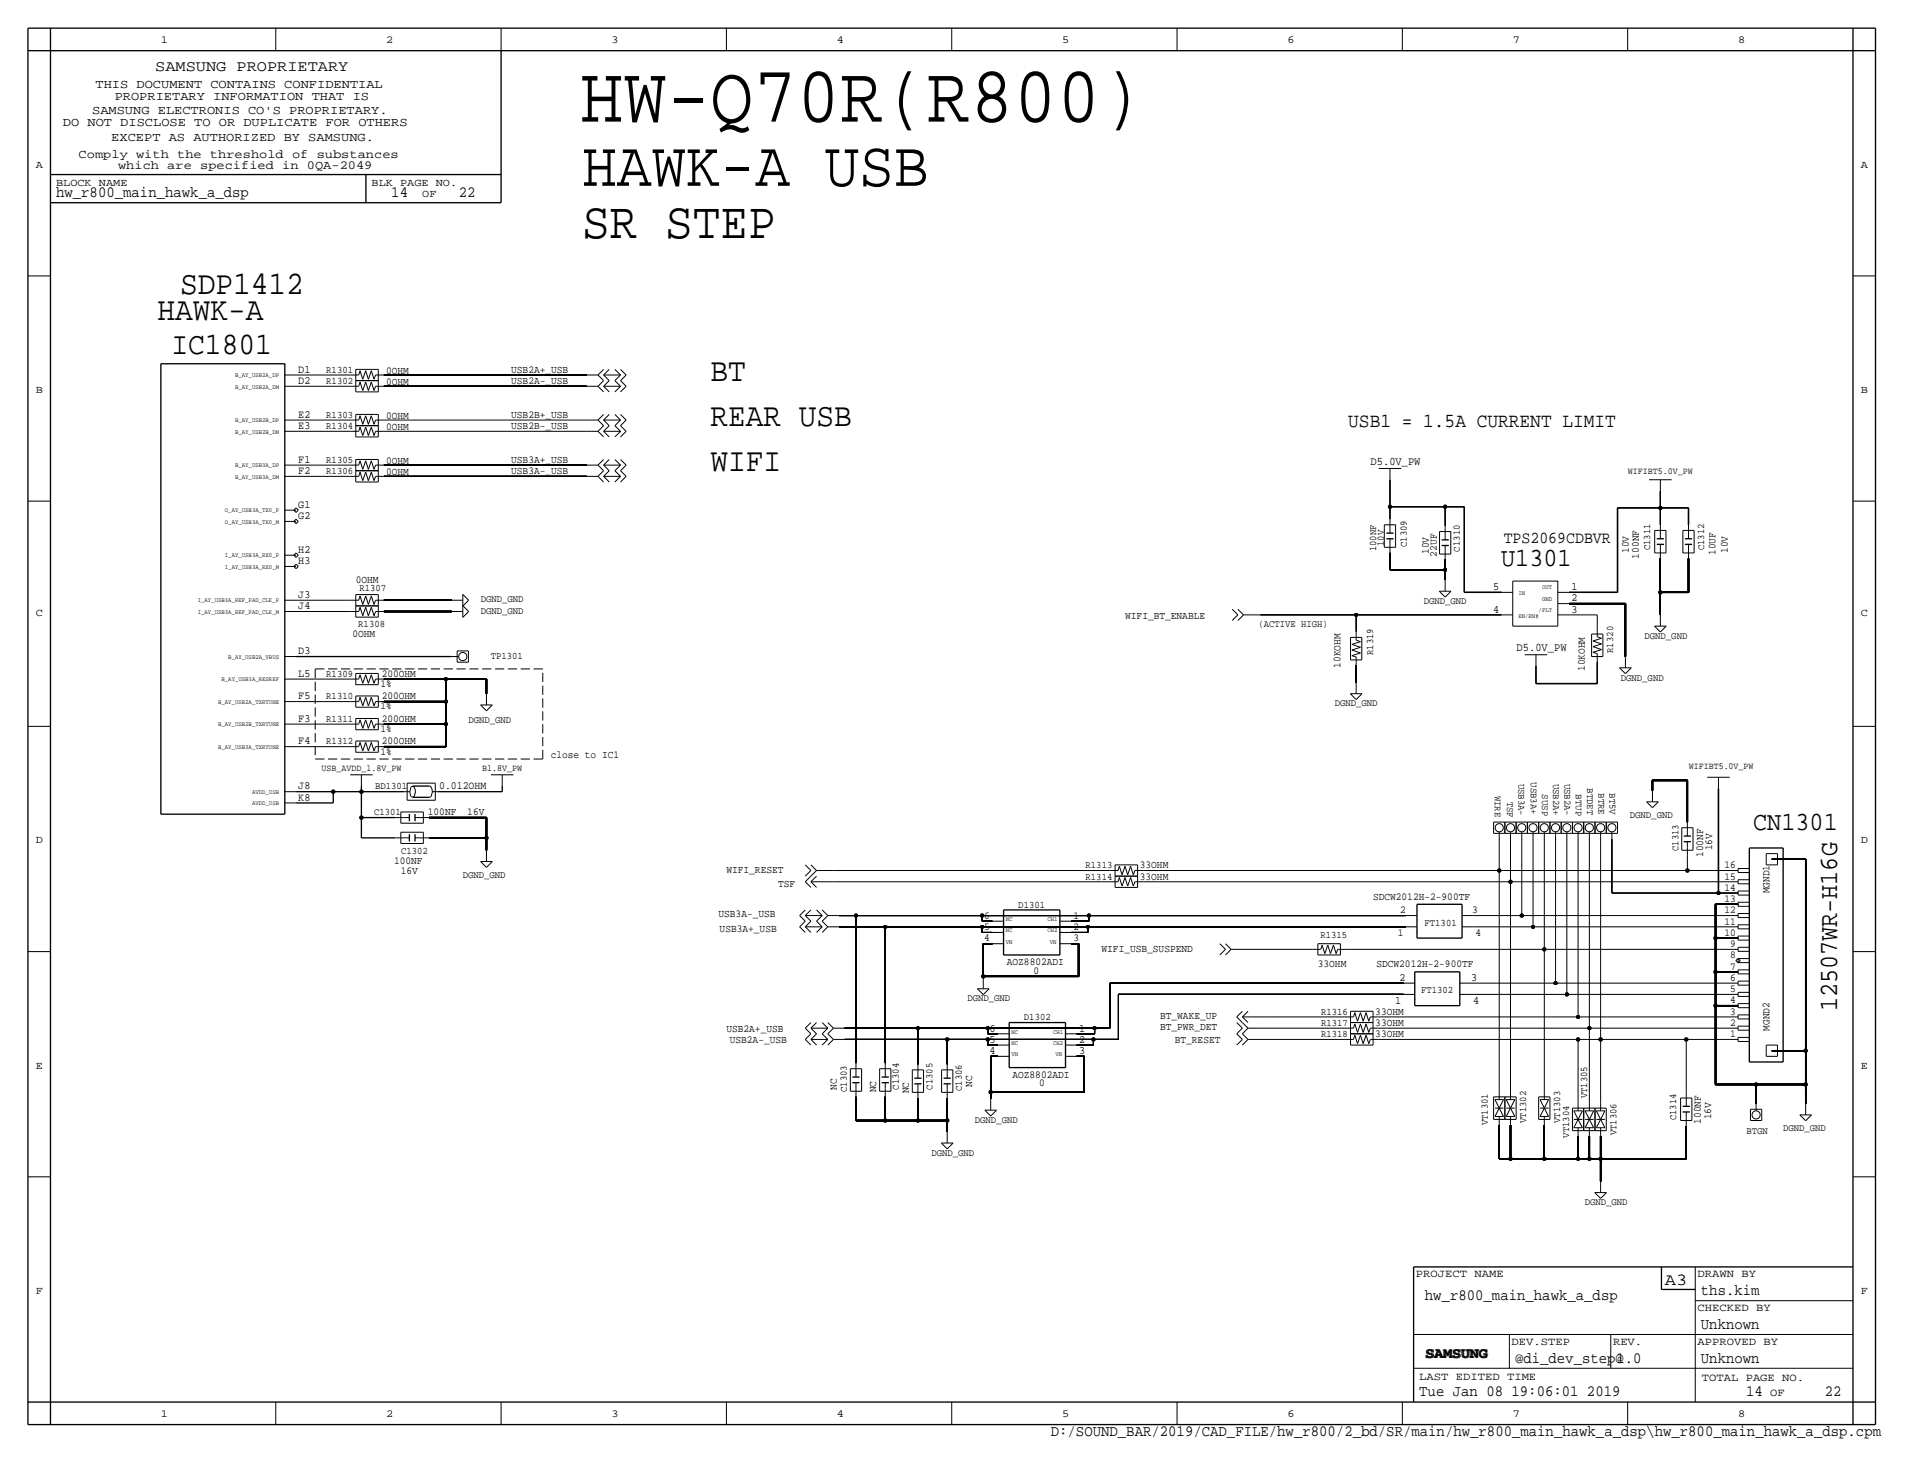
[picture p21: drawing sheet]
<svg xmlns="http://www.w3.org/2000/svg" width="433mm" height="330mm" viewBox="0 0 433 330" stroke-linecap="round" stroke-linejoin="round" font-family="sans-serif">
<defs><g id="words">
<text font-size="18.3" x="130.8" y="27.4">HW-Q70R(R800)</text>
<text font-size="14.6" x="131.3" y="41.9">HAWK-A USB</text>
<text font-size="11.7" x="131.3" y="53.6">SR STEP</text>
<g font-size="7.4">
<text x="40.6" y="66.3">SDP1412</text>
<text x="35.5" y="72.1">HAWK-A</text>
<text x="160.2" y="85.9">BT</text>
<text x="160.2" y="96">REAR USB</text>
<text x="160.2" y="106.2">WIFI</text>
</g>
<text font-size="7.1" x="38.6" y="79.8">IC1801</text>
<g font-size="5.9">
<text x="338.5" y="127.8">U1301</text>
<text x="395.3" y="187.2">CN1301</text>
<text x="414.2" y="228.1" transform="rotate(-90 414.2 228.1)">12507WR-H16G</text>
</g>
<text font-size="4.5" x="304" y="96.3">USB1 = 1.5A CURRENT LIMIT</text>
<g font-size="3.8">
<text x="339" y="122.4">TPS2069CDBVR</text>
<text x="375.4" y="289.8">A3</text>
</g>
<g font-size="3.5">
<text x="35" y="16">SAMSUNG PROPRIETARY</text>
<text x="12.6" y="44.5">hw_r800_main_hawk_a_dsp</text>
<text x="88.2" y="44.5">14</text>
<text x="103.5" y="44.5">22</text>
<text x="321.3" y="293.1">hw_r800_main_hawk_a_dsp</text>
<text x="383.5" y="292.1">ths.kim</text>
<text x="383.5" y="299.7">Unknown</text>
<text x="341.6" y="307.3">@di_dev_step@</text>
<text x="364.4" y="307.3">1.0</text>
<text x="383.5" y="307.3">Unknown</text>
<text x="320" y="315">Tue Jan 08 19:06:01 2019</text>
<text x="393.7" y="315">14</text>
<text x="411.5" y="315">22</text>
<text x="236.9" y="323.9">D:/SOUND_BAR/2019/CAD_FILE/hw_r800/2_bd/SR/main/hw_r800_main_hawk_a_dsp\hw_r800_main_hawk_a_dsp.cpm</text>
</g>
<text font-size="3" x="321.3" y="306.3">SAMSUNG</text>
<g font-size="2.8">
<text x="21.5" y="19.8">THIS DOCUMENT CONTAINS CONFIDENTIAL</text>
<text x="25.9" y="22.6">PROPRIETARY INFORMATION THAT IS</text>
<text x="14.2" y="28.4">DO NOT DISCLOSE TO OR DUPLICATE FOR OTHERS</text>
<text x="20.8" y="25.7">SAMSUNG ELECTRONIS CO'S PROPRIETARY.</text>
<text x="17.7" y="35.6">Comply with the threshold of substances</text>
<text x="25.1" y="31.8">EXCEPT AS AUTHORIZED BY SAMSUNG.</text>
<text x="26.6" y="38.1">which are specified in 0QA-2049</text>
</g>
<g font-size="2.6">
<text x="67.3" y="86.6">D2</text>
<text x="67.3" y="84.1">D1</text>
<text x="67.3" y="94.2">E2</text>
<text x="67.3" y="96.8">E3</text>
<text x="67.3" y="106.9">F2</text>
<text x="67.3" y="104.4">F1</text>
<text x="309" y="104.9">D5.0V_PW</text>
<text x="67.3" y="117.1">G2</text>
<text x="67.3" y="114.6">G1</text>
<text x="67.3" y="124.7">H2</text>
<text x="67.3" y="127.3">H3</text>
<text x="67.3" y="137.4">J4</text>
<text x="67.3" y="134.9">J3</text>
<text x="336.7" y="133.1">5</text>
<text x="354.3" y="135.6">2</text>
<text x="354.3" y="133.1">1</text>
<text x="336.7" y="138.2">4</text>
<text x="354.3" y="138.2">3</text>
<text x="67.3" y="147.6">D3</text>
<text x="341.9" y="146.9">D5.0V_PW</text>
<text x="67.3" y="152.7">L5</text>
<text x="67.3" y="157.7">F5</text>
<text x="67.3" y="167.9">F4</text>
<text x="67.3" y="162.8">F3</text>
<text x="67.3" y="178.1">J8</text>
<text x="67.3" y="180.6">K8</text>
<text x="315.6" y="221.2">2</text>
<text x="331.7" y="221.2">3</text>
<text x="314.6" y="226.5">1</text>
<text x="332.2" y="226.5">4</text>
<text x="223.1" y="232.7">6</text>
<text x="243.3" y="232.7">1</text>
<text x="223.1" y="235.2">5</text>
<text x="223.1" y="237.7">4</text>
<text x="243.3" y="237.7">3</text>
<text x="243.3" y="235.2">2</text>
</g>
<g font-size="2.5">
<text x="99" y="178.1">0.012OHM</text>
<text x="319.2" y="288">PROJECT NAME</text>
<text x="382.7" y="288">DRAWN BY</text>
<text x="382.7" y="295.7">CHECKED BY</text>
<text x="340.8" y="303.3">DEV.STEP</text>
<text x="363.7" y="303.3">REV.</text>
<text x="382.7" y="303.3">APPROVED BY</text>
<text x="320" y="311.1">LAST EDITED TIME</text>
<text x="383.7" y="311.5">TOTAL PAGE NO.</text>
<text x="399.1" y="315">OF</text>
</g>
<g font-size="2.4">
<text x="36.3" y="9.7">1</text>
<text x="87.1" y="9.7">2</text>
<text x="137.9" y="9.7">3</text>
<text x="188.7" y="9.7">4</text>
<text x="239.5" y="9.7">5</text>
<text x="290.3" y="9.7">6</text>
<text x="341.1" y="9.7">7</text>
<text x="391.9" y="9.7">8</text>
<text x="8.1" y="37.8">A</text>
<text x="12.6" y="41.9">BLOCK NAME</text>
<text x="83.8" y="41.9">BLK PAGE NO.</text>
<text x="419.6" y="37.8">A</text>
<text x="95.2" y="44.4">OF</text>
<text x="8.1" y="88.6">B</text>
<text x="87.1" y="86.9">0OHM</text>
<text x="87.1" y="84.3">0OHM</text>
<text x="115.3" y="86.6">USB2A-_USB</text>
<text x="115.3" y="84.1">USB2A+_USB</text>
<text x="419.6" y="88.6">B</text>
<text x="87.1" y="94.5">0OHM</text>
<text x="115.3" y="94.2">USB2B+_USB</text>
<text x="87.1" y="97">0OHM</text>
<text x="115.3" y="96.8">USB2B-_USB</text>
<text x="87.1" y="107.2">0OHM</text>
<text x="87.1" y="104.6">0OHM</text>
<text x="115.3" y="106.9">USB3A-_USB</text>
<text x="115.3" y="104.4">USB3A+_USB</text>
<text x="322.2" y="125" transform="rotate(-90 322.2 125)">10V</text>
<text x="324" y="125.5" transform="rotate(-90 324 125.5)">22UF</text>
<text x="367.2" y="124.7" transform="rotate(-90 367.2 124.7)">10V</text>
<text x="369.5" y="126" transform="rotate(-90 369.5 126)">100NF</text>
<text x="386.8" y="125.2" transform="rotate(-90 386.8 125.2)">10UF</text>
<text x="389.6" y="124.7" transform="rotate(-90 389.6 124.7)">10V</text>
<text x="80.2" y="131.6">0OHM</text>
<text x="8.1" y="138.9">C</text>
<text x="79.5" y="143.8">0OHM</text>
<text x="253.7" y="139.7">WIFI_BT_ENABLE</text>
<text x="419.6" y="138.9">C</text>
<text x="85.8" y="154.9">1%</text>
<text x="86.1" y="152.7">200OHM</text>
<text x="302.2" y="150.6" transform="rotate(-90 302.2 150.6)">10KOHM</text>
<text x="357.3" y="151.4" transform="rotate(-90 357.3 151.4)">10KOHM</text>
<text x="85.8" y="160">1%</text>
<text x="86.1" y="157.7">200OHM</text>
<text x="85.8" y="165.1">1%</text>
<text x="86.1" y="162.8">200OHM</text>
<text x="86.1" y="167.9">200OHM</text>
<text x="85.8" y="170.2">1%</text>
<text x="124.2" y="170.9">close to IC1</text>
<text x="96.5" y="183.9">100NF</text>
<text x="105.4" y="183.9">16V</text>
<text x="8.1" y="190.2">D</text>
<text x="386" y="191.8" transform="rotate(-90 386 191.8)">16V</text>
<text x="419.6" y="190.2">D</text>
<text x="88.8" y="194.8">100NF</text>
<text x="90.4" y="197.1">16V</text>
<text x="163.8" y="196.9">WIFI_RESET</text>
<text x="257" y="195.8">33OHM</text>
<text x="384" y="193.3" transform="rotate(-90 384 193.3)">100NF</text>
<text x="388.8" y="195.8">16</text>
<text x="175.5" y="200.2">TSF</text>
<text x="257" y="198.4">33OHM</text>
<text x="309.6" y="202.9">SDCW2012H-2-900TF</text>
<text x="388.8" y="198.4">15</text>
<text x="388.8" y="200.9">14</text>
<text x="388.8" y="203.5">13</text>
<text x="399" y="201.5" transform="rotate(-90 399 201.5)">MGND1</text>
<text x="162" y="206.8">USB3A-_USB</text>
<text x="221.9" y="207.3">6</text>
<text x="221.9" y="209.8">5</text>
<text x="242" y="209.8">2</text>
<text x="242" y="207.3">1</text>
<text x="315.7" y="206">2</text>
<text x="331.9" y="206">3</text>
<text x="388.8" y="206">12</text>
<text x="388.8" y="208.5">11</text>
<text x="162.3" y="210.3">USB3A+_USB</text>
<text x="221.9" y="212.3">4</text>
<text x="242" y="212.3">3</text>
<text x="248.4" y="214.6">WIFI_USB_SUSPEND</text>
<text x="315.1" y="211.2">1</text>
<text x="332.7" y="211.2">4</text>
<text x="388.8" y="211.1">10</text>
<text x="390.1" y="213.6">9</text>
<text x="227" y="217.6">AOZ8802ADI</text>
<text x="233.1" y="219.6">0</text>
<text x="297.1" y="218.2">33OHM</text>
<text x="310.3" y="218.2">SDCW2012H-2-900TF</text>
<text x="390.1" y="216.2">8</text>
<text x="390.1" y="218.7">7</text>
<text x="390.1" y="221.2">6</text>
<text x="390.1" y="223.8">5</text>
<text x="390.1" y="226.3">4</text>
<text x="163.8" y="232.7">USB2A+_USB</text>
<text x="261.6" y="232.4">BT_PWR_DET</text>
<text x="261.6" y="229.9">BT_WAKE_UP</text>
<text x="310.1" y="228.9">33OHM</text>
<text x="310.1" y="233.9">33OHM</text>
<text x="310.1" y="231.4">33OHM</text>
<text x="390.1" y="228.9">3</text>
<text x="390.1" y="231.4">2</text>
<text x="390.1" y="233.9">1</text>
<text x="399" y="232.5" transform="rotate(-90 399 232.5)">MGND2</text>
<text x="164.5" y="235.2">USB2A-_USB</text>
<text x="264.9" y="235.2">BT_RESET</text>
<text x="8.1" y="241">E</text>
<text x="188.7" y="245.9" transform="rotate(-90 188.7 245.9)">NC</text>
<text x="219.2" y="245.1" transform="rotate(-90 219.2 245.1)">NC</text>
<text x="228.3" y="243">AOZ8802ADI</text>
<text x="234.3" y="245">0</text>
<text x="419.6" y="241">E</text>
<text x="197.6" y="246.4" transform="rotate(-90 197.6 246.4)">NC</text>
<text x="204.9" y="246.6" transform="rotate(-90 204.9 246.6)">NC</text>
<text x="383.5" y="253.5" transform="rotate(-90 383.5 253.5)">100NF</text>
<text x="385.8" y="252.5" transform="rotate(-90 385.8 252.5)">16V</text>
<text x="8.1" y="291.8">F</text>
<text x="419.6" y="291.8">F</text>
<text x="36.3" y="319.5">1</text>
<text x="87.1" y="319.5">2</text>
<text x="137.9" y="319.5">3</text>
<text x="188.7" y="319.5">4</text>
<text x="239.5" y="319.5">5</text>
<text x="290.3" y="319.5">6</text>
<text x="341.1" y="319.5">7</text>
<text x="391.9" y="319.5">8</text>
</g>
<g font-size="2.3">
<text x="73.6" y="86.6">R1302</text>
<text x="73.6" y="84.1">R1301</text>
<text x="73.6" y="94.2">R1303</text>
<text x="73.6" y="96.8">R1304</text>
<text x="73.6" y="106.9">R1306</text>
<text x="73.6" y="104.4">R1305</text>
<text x="310.3" y="124.4" transform="rotate(-90 310.3 124.4)">100NF</text>
<text x="312" y="123.2" transform="rotate(-90 312 123.2)">10V</text>
<text x="317.2" y="123.4" transform="rotate(-90 317.2 123.4)">C1309</text>
<text x="329.1" y="124.4" transform="rotate(-90 329.1 124.4)">C1310</text>
<text x="372.1" y="124.1" transform="rotate(-90 372.1 124.1)">C1311</text>
<text x="384.3" y="124.1" transform="rotate(-90 384.3 124.1)">C1312</text>
<text x="81" y="133.3">R1307</text>
<text x="108.4" y="135.9">DGND_GND</text>
<text x="321" y="136.2">DGND_GND</text>
<text x="80.8" y="141.5">R1308</text>
<text x="108.4" y="138.4">DGND_GND</text>
<text x="283.7" y="141.5">(ACTIVE HIGH)</text>
<text x="110.6" y="148.6">TP1301</text>
<text x="309.6" y="147.8" transform="rotate(-90 309.6 147.8)">R1319</text>
<text x="363.7" y="147.3" transform="rotate(-90 363.7 147.3)">R1320</text>
<text x="370.8" y="144.1">DGND_GND</text>
<text x="73.6" y="152.7">R1309</text>
<text x="365.5" y="153.7">DGND_GND</text>
<text x="73.6" y="157.7">R1310</text>
<text x="300.9" y="159.3">DGND_GND</text>
<text x="73.6" y="167.9">R1312</text>
<text x="73.6" y="162.8">R1311</text>
<text x="105.6" y="163.1">DGND_GND</text>
<text x="84.6" y="178.1">BD1301</text>
<text x="337" y="179.4" transform="rotate(90 337 179.4)">WIRE</text>
<text x="342.3" y="176.7" transform="rotate(90 342.3 176.7)">USB3A-</text>
<text x="345.1" y="176.5" transform="rotate(90 345.1 176.5)">USB3A+</text>
<text x="347.7" y="179.2" transform="rotate(90 347.7 179.2)">SUSP</text>
<text x="350.2" y="176.7" transform="rotate(90 350.2 176.7)">USB2A+</text>
<text x="352.8" y="176.7" transform="rotate(90 352.8 176.7)">USB2A-</text>
<text x="355.3" y="179.2" transform="rotate(90 355.3 179.2)">BTUP</text>
<text x="357.8" y="177.8" transform="rotate(90 357.8 177.8)">BTDET</text>
<text x="360.4" y="178.9" transform="rotate(90 360.4 178.9)">BTRE</text>
<text x="362.9" y="178.9" transform="rotate(90 362.9 178.9)">BT5V</text>
<text x="84.3" y="183.9">C1301</text>
<text x="339.8" y="180.8" transform="rotate(90 339.8 180.8)">TSF</text>
<text x="367.5" y="184.4">DGND_GND</text>
<text x="378.4" y="192" transform="rotate(-90 378.4 192)">C1313</text>
<text x="90.4" y="192.5">C1302</text>
<text x="244.8" y="195.8">R1313</text>
<text x="104.3" y="198.1">DGND_GND</text>
<text x="244.8" y="198.4">R1314</text>
<text x="229.6" y="204.7">D1301</text>
<text x="321.2" y="208.8">FT1301</text>
<text x="297.7" y="211.6">R1315</text>
<text x="218.1" y="225.9">DGND_GND</text>
<text x="320.4" y="224">FT1302</text>
<text x="230.9" y="230.1">D1302</text>
<text x="297.9" y="228.9">R1316</text>
<text x="297.9" y="231.4">R1317</text>
<text x="297.9" y="233.9">R1318</text>
<text x="202.6" y="245.8" transform="rotate(-90 202.6 245.8)">C1304</text>
<text x="210.3" y="245.8" transform="rotate(-90 210.3 245.8)">C1305</text>
<text x="191" y="246.3" transform="rotate(-90 191 246.3)">C1303</text>
<text x="216.9" y="246.1" transform="rotate(-90 216.9 246.1)">C1306</text>
<text x="357.8" y="247.7" transform="rotate(-90 357.8 247.7)">VT1305</text>
<text x="219.8" y="253.2">DGND_GND</text>
<text x="335.5" y="253.8" transform="rotate(-90 335.5 253.8)">VT1301</text>
<text x="344.1" y="253.3" transform="rotate(-90 344.1 253.3)">VT1302</text>
<text x="351.7" y="253.3" transform="rotate(-90 351.7 253.3)">VT1303</text>
<text x="353.8" y="256.6" transform="rotate(-90 353.8 256.6)">VT1304</text>
<text x="364.4" y="256.1" transform="rotate(-90 364.4 256.1)">VT1306</text>
<text x="377.9" y="252.7" transform="rotate(-90 377.9 252.7)">C1314</text>
<text x="393.8" y="255.8">BTGN</text>
<text x="402" y="255">DGND_GND</text>
<text x="210" y="260.7">DGND_GND</text>
<text x="357.3" y="271.8">DGND_GND</text>
</g>
<g font-size="2.1">
<text x="367" y="106.9">WIFIBT5.0V_PW</text>
<text x="72.5" y="173.9">USB_AVDD_1.8V_PW</text>
<text x="108.7" y="173.9">B1.8V_PW</text>
<text x="380.7" y="173.5">WIFIBT5.0V_PW</text>
</g>
<g font-size="1.4">
<text x="53" y="87.6">B_AY_USB2A_DM</text>
<text x="53" y="85.1">B_AY_USB2A_DP</text>
<text x="53" y="95.2">B_AY_USB2B_DP</text>
<text x="53" y="97.8">B_AY_USB2B_DM</text>
<text x="53" y="108">B_AY_USB3A_DM</text>
<text x="53" y="105.4">B_AY_USB3A_DP</text>
<text x="50.7" y="118.1">O_AY_USB3A_TX0_M</text>
<text x="50.7" y="115.6">O_AY_USB3A_TX0_P</text>
<text x="50.7" y="125.7">I_AY_USB3A_RX0_P</text>
<text x="50.7" y="128.3">I_AY_USB3A_RX0_M</text>
<text x="44.6" y="135.9">I_AY_USB3A_REF_PAD_CLK_P</text>
<text x="342.3" y="134.3">IN</text>
<text x="347.7" y="135.5">GND</text>
<text x="347.7" y="132.9">OUT</text>
<text x="44.6" y="138.4">I_AY_USB3A_REF_PAD_CLK_M</text>
<text x="342.3" y="139.3">EN/EN#</text>
<text x="346.9" y="138.1">/FLT</text>
<text x="51.5" y="148.6">B_AY_USB2A_VBUS</text>
<text x="49.9" y="153.7">B_AY_USB3A_RESREF</text>
<text x="49.2" y="158.8">B_AY_USB2A_TXRTUNE</text>
<text x="49.2" y="163.8">B_AY_USB2B_TXRTUNE</text>
<text x="49.2" y="168.9">B_AY_USB3A_TXRTUNE</text>
<text x="56.8" y="179.1">AVDD_USB</text>
<text x="56.8" y="181.6">AVDD_USB</text>
<text x="226.8" y="207.8">NC</text>
<text x="236.2" y="207.8">CH1</text>
<text x="226.8" y="212.9">VN</text>
<text x="226.8" y="210.3">NC</text>
<text x="236.2" y="210.3">CH2</text>
<text x="236.7" y="212.9">VN</text>
<text x="228" y="233.2">NC</text>
<text x="237.4" y="233.2">CH1</text>
<text x="228" y="238.3">VN</text>
<text x="228" y="235.7">NC</text>
<text x="237.4" y="235.7">CH2</text>
<text x="238" y="238.3">VN</text>
</g>
<g font-size=".3">
<text x="298.4" y="11.4">EDITED BY MINGOO</text>
<text x="417.8" y="11.4">EDITED BY MINGOO</text>
<text x="298.4" y="321.3">EDITED BY MINGOO</text>
</g>
</g></defs>
<!-- layer: Nets -->
<g fill="none" stroke="#000" stroke-width=".3">
<path d="M313.4 114.3v2.8zM313.4 108.2v6.1zM313.4 114.3h12.4zM325.8 114.3v4.3zM325.8 114.3h4.3zM330.1 114.3v19.3zM364.7 114.6h9.6zM364.7 114.6v19zM374.3 114.6v3.8zM374.3 110.7v3.9zM374.3 114.6h6.4zM380.7 114.6v3.8z"/>
<path d="M86.6 137.9h15.2zM86.6 135.4h15.2zM313.4 124.7v3.8zM313.4 128.5h12.4zM325.8 128.5v2.3zM325.8 126.2v2.3zM330.1 133.6h8.4zM353.8 136.1h12.7zM353.8 133.6h10.9zM366.5 136.1v12zM374.3 133.6v5.1zM374.3 126v7.6z"/>
<path d="M374.3 133.6h6.4zM380.7 126v7.6zM66.8 148.1h35zM86.6 153.2h13.9zM86.6 158.2h13.9zM100.5 153.2h9.2zM100.5 153.2v5zM100.5 158.2v5.1zM109.7 153.2v3.3zM305.8 150.1v3.8zM346.3 150.2v4zM346.3 154.2h13.8z"/>
<path d="M360.1 149.4v4.8zM66.8 178.6h8.3zM75.1 178.6h6.4zM75.1 178.6v2.5zM81.5 178.6v5.8zM81.5 177.3v1.3zM81.5 178.6h9.6zM86.6 168.4h13.9zM86.6 163.3h13.9zM98.8 178.6h14.4zM100.5 163.3v5.1zM113.2 177.3v1.3z"/>
<path d="M372.6 176v2.3zM372.6 176h7.8zM380.4 176v9.4zM387.5 177.9v23.5zM66.8 181.1h8.3zM81.5 189h7.6zM81.5 184.4v4.6zM81.5 184.4h7.6zM96.7 189h13zM96.7 184.4h13zM109.7 189v2.8zM109.7 184.4v4.6z"/>
<path d="M363.4 189.2v12.2zM399.5 193.8h7.6zM407.1 193.8v43.2zM221.7 212.9h2zM221.7 212.9v7.3zM241.5 212.9h1.7zM243.2 212.9v7.3zM363.4 201.4h24.1zM386.8 219.2v7.6zM386.8 219.2h5.1zM386.8 211.6v7.6zM386.8 211.6h5.1z"/>
<path d="M386.8 204v7.6zM386.8 204h5.1zM387.5 201.4h4.4zM221.7 220.2v.3zM221.7 220.2h21.5zM223.4 238.3h1.6zM223.4 238.3v8zM242.8 238.3h1.6zM244.4 238.3v8zM386.8 226.8v17.8zM386.8 226.8h5.1zM399.5 237h7.6z"/>
<path d="M407.1 237v7.6zM193 247.4v5.3zM193 252.7h6.6zM199.6 247.4v5.3zM199.6 252.7h7.4zM207 247.6v5.1zM207 252.7h6.6zM213.6 252.7v2.6zM213.6 247.6v5.1zM223.4 246.3v1.6zM223.4 246.3h21zM338 253.7v7.7z"/>
<path d="M340.6 253.7v7.7zM348.2 253.7v7.7zM355.8 256.3v5.1zM358.3 256.3v5.1zM360.9 256.3v5.1zM380.2 254v7.4zM386.8 244.6h9.1zM395.9 244.6v4.3zM395.9 244.6h11.2zM407.1 244.6v4.3zM338 261.4h2.6zM340.6 261.4h7.6z"/>
<path d="M348.2 261.4h7.6zM355.8 261.4h2.5zM358.3 261.4h2.6zM360.9 261.4v5zM360.9 261.4h19.3z"/>
</g>
<g fill="none" stroke="#000" stroke-width=".23">
<path d="M66.8 97.3h12.1zM66.8 94.7h12.1zM66.8 87.1h12.1zM66.8 84.6h12.1zM86.6 84.6h45.7zM86.6 87.1h45.7zM86.6 97.3h45.7zM86.6 94.7h45.7zM66.8 107.4h12.1zM66.8 104.9h12.1zM86.6 104.9h45.7zM86.6 107.4h45.7z"/>
<path d="M66.8 137.9h12.1zM66.8 135.4h12.1zM284.2 138.7h21.6zM305.8 138.7v3.8zM305.8 138.7h32.7zM353.8 138.7h6.3zM360.1 138.7v3zM66.8 158.2h12.1zM66.8 153.2h12.1zM66.8 168.4h12.1zM66.8 163.3h12.1zM187.9 198.9h62.2z"/>
<path d="M187.9 196.3h62.2zM257.8 198.9h82.8zM257.8 196.3h80.2zM338 196.3v49.8zM338 189.2v7.1zM338 196.3h42.4zM340.6 198.9v47.2zM340.6 198.9h51.3zM340.6 189.2v9.7zM343.1 189.2v17.3zM345.6 189.2v19.8zM348.2 189.2v24.9z"/>
<path d="M350.7 189.2v32.5zM353.3 189.2v35.1zM355.8 189.2v40.2zM358.3 189.2v42.7zM360.9 189.2v45.2zM380.4 193v3.3zM380.4 196.3h11.5zM189.2 209h10.4zM189.2 206.5h3.8zM193 206.5v33.3zM193 206.5h28.4zM199.6 209v30.8z"/>
<path d="M199.6 209h21.8zM221.4 210.3h2.3zM221.4 209h23.9zM221.4 209v1.3zM221.4 206.5h24.1zM221.4 206.5v1.3zM221.4 207.8h2.3zM241.5 210.3h3.8zM241.5 207.8h4zM245.3 209v1.3zM245.3 209h71.6zM245.5 206.5v1.3z"/>
<path d="M245.5 206.5h71.4zM281.4 214.1h14.5zM303.5 214.1h44.7zM332.2 206.5h10.9zM332.2 209h13.4zM343.1 206.5h48.8zM345.6 209h46.3zM348.2 214.1v32zM348.2 214.1h43.7zM190.4 231.9h16.6zM190.4 234.4h23.2zM207 231.9v8.1z"/>
<path d="M207 231.9h15.7zM213.6 234.4v5.6zM213.6 234.4h9.1zM222.7 233.2h2.3zM222.7 231.9v1.3zM222.7 231.9h24.1zM222.7 235.7h2.3zM222.7 234.4v1.3zM222.7 234.4h23.8zM242.8 233.2h4zM242.8 235.7h3.7zM246.5 234.4v1.3z"/>
<path d="M246.5 234.4h5.7zM246.8 231.9v1.3zM246.8 231.9h3.4zM250.2 221.7v10.2zM250.2 221.7h66.2zM252.2 224.3v10.1zM252.2 224.3h64.2zM285.2 234.4h18zM285.2 231.9h18zM285.2 229.4h18zM310.8 229.4h45zM310.8 234.4h45z"/>
<path d="M310.8 231.9h47.5zM331.7 224.3h21.6zM331.7 221.7h19zM350.7 221.7h41.2zM353.3 224.3h38.6zM355.8 229.4h36.1zM355.8 234.4v14.3zM355.8 234.4h5.1zM358.3 231.9v16.8zM358.3 231.9h33.6zM360.9 234.4v14.3zM360.9 234.4h19.3z"/>
<path d="M380.2 234.4v12zM380.2 234.4h11.7z"/>
</g>
<path d="M71.1 150.9v20.3M122.4 150.9h-51.3M71.1 171.2h51.3M122.4 171.2v-20.3" fill="none" stroke="#000" stroke-width=".23" stroke-dasharray="2.1 .8" stroke-linecap="butt"/>
<g fill="#000" stroke="#000" stroke-width=".23">
<circle cx="313.4" cy="114.3" r=".41"/>
<circle cx="325.8" cy="114.3" r=".41"/>
<circle cx="374.3" cy="114.6" r=".41"/>
<circle cx="305.8" cy="138.7" r=".41"/>
<circle cx="325.8" cy="128.5" r=".41"/>
<circle cx="374.3" cy="133.6" r=".41"/>
<circle cx="100.5" cy="153.2" r=".41"/>
<circle cx="100.5" cy="158.2" r=".41"/>
<circle cx="75.1" cy="178.6" r=".41"/>
<circle cx="81.5" cy="178.6" r=".41"/>
<circle cx="100.5" cy="163.3" r=".41"/>
<circle cx="81.5" cy="184.4" r=".41"/>
<circle cx="109.7" cy="189" r=".41"/>
<circle cx="338" cy="196.3" r=".41"/>
<circle cx="340.6" cy="198.9" r=".41"/>
<circle cx="380.4" cy="196.3" r=".41"/>
<circle cx="193" cy="206.5" r=".41"/>
<circle cx="199.6" cy="209" r=".41"/>
<circle cx="221.4" cy="206.5" r=".41"/>
<circle cx="221.4" cy="209" r=".41"/>
<circle cx="245.3" cy="209" r=".41"/>
<circle cx="245.5" cy="206.5" r=".41"/>
<circle cx="343.1" cy="206.5" r=".41"/>
<circle cx="345.6" cy="209" r=".41"/>
<circle cx="348.2" cy="214.1" r=".41"/>
<circle cx="386.8" cy="211.6" r=".41"/>
<circle cx="386.8" cy="219.2" r=".41"/>
<circle cx="387.5" cy="201.4" r=".41"/>
<circle cx="207" cy="231.9" r=".41"/>
<circle cx="213.6" cy="234.4" r=".41"/>
<circle cx="221.7" cy="220.2" r=".41"/>
<circle cx="222.7" cy="234.4" r=".41"/>
<circle cx="222.7" cy="231.9" r=".41"/>
<circle cx="246.5" cy="234.4" r=".41"/>
<circle cx="246.8" cy="231.9" r=".41"/>
<circle cx="350.7" cy="221.7" r=".41"/>
<circle cx="353.3" cy="224.3" r=".41"/>
<circle cx="355.8" cy="229.4" r=".41"/>
<circle cx="355.8" cy="234.4" r=".41"/>
<circle cx="358.3" cy="231.9" r=".41"/>
<circle cx="360.9" cy="234.4" r=".41"/>
<circle cx="380.2" cy="234.4" r=".41"/>
<circle cx="386.8" cy="226.8" r=".41"/>
<circle cx="407.1" cy="237" r=".41"/>
<circle cx="199.6" cy="252.7" r=".41"/>
<circle cx="207" cy="252.7" r=".41"/>
<circle cx="213.6" cy="252.7" r=".41"/>
<circle cx="223.4" cy="246.3" r=".41"/>
<circle cx="395.9" cy="244.6" r=".41"/>
<circle cx="407.1" cy="244.6" r=".41"/>
<circle cx="340.6" cy="261.4" r=".41"/>
<circle cx="348.2" cy="261.4" r=".41"/>
<circle cx="355.8" cy="261.4" r=".41"/>
<circle cx="358.3" cy="261.4" r=".41"/>
<circle cx="360.9" cy="261.4" r=".41"/>
</g>
<!-- layer: Components -->
<g fill="none" stroke="#000" stroke-width=".23">
<path d="M64.2 97.3h2.6zM64.2 94.7h2.6zM64.2 87.1h2.6zM64.2 84.6h2.6zM64.2 82v.2zM78.9 97.3h2zM78.9 94.7h2zM78.9 87.1h2zM78.9 84.6h2zM80.2 96h5.1zM80.2 98.6h5.1zM80.2 96v2.6z"/>
<path d="M80.2 93.5h5.1zM80.2 93.5v2.5zM80.2 85.9h5.1zM80.2 88.4h5.1zM80.2 85.9v2.5zM80.2 83.3h5.1zM80.2 83.3v2.6zM81.2 96.3l.6 1.9zM81.2 96.3l-.3 1zM81.2 93.8l.6 1.9zM81.2 93.8l-.3 .9zM81.2 86.2l.6 1.9z"/>
<path d="M81.2 86.2l-.3 .9zM81.2 83.6l.6 1.9zM81.2 83.6l-.3 1zM82.4 96.3l.7 1.9zM82.4 96.3l-.6 1.9zM82.4 93.8l.7 1.9zM82.4 93.8l-.6 1.9zM82.4 86.2l.7 1.9zM82.4 86.2l-.6 1.9zM82.4 83.6l.7 1.9zM82.4 83.6l-.6 1.9zM83.7 96.3l.6 1.9z"/>
<path d="M83.7 96.3l-.6 1.9zM83.7 93.8l.6 1.9zM83.7 93.8l-.6 1.9zM83.7 86.2l.6 1.9zM83.7 86.2l-.6 1.9zM83.7 83.6l.6 1.9zM83.7 83.6l-.6 1.9zM84.7 97.3h1.9zM84.7 97.3l-.4 .9zM84.7 94.7h1.9zM84.7 94.7l-.4 1zM84.7 87.1h1.9z"/>
<path d="M84.7 87.1l-.4 1zM84.7 84.6h1.9zM84.7 84.6l-.4 .9zM85.3 96v2.6zM85.3 93.5v2.5zM85.3 85.9v2.5zM85.3 83.3v2.6zM132.3 84.6h2.5zM132.3 87.1h2.5zM132.3 94.7h2.5zM132.3 97.3h2.5zM134.8 84.6l1.3-1.3z"/>
<path d="M134.8 84.6l1.3 1.3zM134.8 87.1l1.3 1.3zM134.8 94.7l1.3-1.2zM134.8 94.7l1.3 1.3zM134.8 97.3l1.3-1.3zM134.8 97.3l1.3 1.3zM136.1 84.6l1.3 1.3zM136.1 84.6l1.3-1.3zM136.1 84.6h3.8zM136.1 85.9l-1.3 1.2zM136.1 87.1l1.3 1.3zM136.1 87.1h3.8z"/>
<path d="M136.1 94.7l1.3 1.3zM136.1 94.7l1.3-1.2zM136.1 94.7h3.8zM136.1 97.3l1.3 1.3zM136.1 97.3l1.3-1.3zM136.1 97.3h3.8zM137.4 85.9l-1.3 1.2zM138.6 83.3l1.3 1.3zM138.6 85.9l1.3-1.3zM138.6 85.9l1.3 1.2zM138.6 88.4l1.3-1.3zM138.6 93.5l1.3 1.2z"/>
<path d="M138.6 96l1.3 1.3zM138.6 98.6l1.3-1.3zM139.9 83.3l1.3 1.3zM139.9 85.9l1.3-1.3zM139.9 85.9l1.3 1.2zM139.9 88.4l1.3-1.3zM139.9 93.5l1.3 1.2zM139.9 94.7l-1.3 1.3zM139.9 96l1.3 1.3zM139.9 98.6l1.3-1.3zM141.2 94.7l-1.3 1.3zM64.2 117.6h2.6z"/>
<path d="M64.2 115.1h2.6zM64.2 107.4h2.6zM64.2 104.9h2.6zM66.2 117.6l.6-.5zM66.2 117.6l.6 .5zM66.2 115.1l.6 .5zM66.8 117.1l.5 .5zM66.8 114.6l-.6 .5zM66.8 114.6l.5 .5zM66.8 115.6l.5-.5zM67.3 117.6l-.5 .5zM78.9 107.4h2z"/>
<path d="M78.9 104.9h2zM80.2 106.2h5.1zM80.2 108.7h5.1zM80.2 106.2v2.5zM80.2 103.6h5.1zM80.2 103.6v2.6zM81.2 106.5l.6 1.9zM81.2 106.5l-.3 .9zM81.2 103.9l.6 2zM81.2 103.9l-.3 1zM82.4 106.5l.7 1.9zM82.4 106.5l-.6 1.9z"/>
<path d="M82.4 103.9l.7 2zM82.4 103.9l-.6 2zM83.7 106.5l.6 1.9zM83.7 106.5l-.6 1.9zM83.7 103.9l.6 2zM83.7 103.9l-.6 2zM84.7 107.4h1.9zM84.7 107.4l-.4 1zM84.7 104.9h1.9zM84.7 104.9l-.4 1zM85.3 106.2v2.5zM85.3 103.6v2.6z"/>
<path d="M132.3 107.4h2.5zM132.3 104.9h2.5zM134.8 107.4l1.3-1.2zM134.8 107.4l1.3 1.3zM134.8 104.9l1.3-1.3zM134.8 104.9l1.3 1.3zM136.1 107.4l1.3 1.3zM136.1 107.4l1.3-1.2zM136.1 107.4h3.8zM136.1 104.9l1.3 1.3zM136.1 104.9l1.3-1.3zM136.1 104.9h3.8z"/>
<path d="M138.6 106.2l1.3 1.2zM138.6 103.6l1.3 1.3zM139.9 106.2l1.3 1.2zM139.9 107.4l-1.3 1.3zM139.9 103.6l1.3 1.3zM139.9 104.9l-1.3 1.3zM141.2 107.4l-1.3 1.3zM141.2 104.9l-1.3 1.3zM310.8 105.7h5.1zM312.1 118.4h2.6zM312.1 118.4v5zM313.4 105.7v2.5z"/>
<path d="M313.4 117.1v3.1zM314.7 118.4v5zM324.6 119.9v5.1zM324.6 119.9h2.5zM325.8 118.6v3.2zM327.1 119.9v5.1zM371.8 108.2h5.1zM373.1 119.6v5.1zM373.1 119.6h2.5zM374.3 108.2v2.5zM374.3 118.4v3.1zM375.6 119.6v5.1z"/>
<path d="M379.4 119.6v5.1zM379.4 119.6h2.6zM380.7 118.4v3.1zM382 119.6v5.1zM64.2 137.9h2.6zM64.2 135.4h2.6zM64.2 127.8h2.6zM64.2 125.2h2.6zM66.2 127.8l.6 .5zM66.2 125.2l.6-.5zM66.2 125.2l.6 .5zM66.8 127.3l-.6 .5z"/>
<path d="M66.8 127.3l.5 .5zM66.8 128.3l.5-.5zM66.8 124.7l.5 .5zM67.3 125.2l-.5 .5zM78.9 137.9h2zM78.9 135.4h2zM80.2 136.7h5.1zM80.2 139.2h5.1zM80.2 136.7v2.5zM80.2 134.1h5.1zM80.2 134.1v2.6zM81.2 137l.6 1.9z"/>
<path d="M81.2 137l-.3 .9zM81.2 134.4l.6 1.9zM81.2 134.4l-.3 1zM82.4 137l.7 1.9zM82.4 137l-.6 1.9zM82.4 134.4l.7 1.9zM82.4 134.4l-.6 1.9zM83.7 137l.6 1.9zM83.7 137l-.6 1.9zM83.7 134.4l.6 1.9zM83.7 134.4l-.6 1.9zM84.7 137.9h1.9z"/>
<path d="M84.7 137.9l-.4 1zM84.7 135.4h1.9zM84.7 135.4l-.4 .9zM85.3 136.7v2.5zM85.3 134.1v2.6zM101.8 135.4h2.5zM101.8 137.9h2.5zM104.3 134.1v2.6zM104.3 134.1l1.4 1.3zM104.3 136.6v2.6zM104.3 139.2l1.4-1.3zM104.3 136.6l1.4 1.3z"/>
<path d="M105.7 135.4l-1.4 1.3zM277.8 140l1.3-1.3zM277.8 137.4l1.3 1.3zM279.1 137.4l1.3 1.3zM280.4 138.7h3.8zM280.4 138.7l-1.3 1.3zM312.1 123.4h2.6zM313.4 122.8v1.9zM313.4 121.5v1.3zM324.5 133.3h2.7zM324.5 133.3l1.3 1.4zM324.6 125h2.5z"/>
<path d="M325.8 124.3v1.9zM325.8 123v1.3zM325.8 130.8v2.5zM325.8 134.7l1.4-1.4zM338.5 133.6h2.6zM338.5 138.7h2.6zM341.1 131.1h10.1zM341.1 131.1v10.1zM351.2 138.7h2.6zM351.2 136.1h2.6zM351.2 133.6h2.6zM351.2 131.1v10.1z"/>
<path d="M351.2 131.1v.1zM373.1 124.7h2.5zM374.3 124.1v1.9zM374.3 122.8v1.3zM374.3 138.7v2.5zM379.4 124.7h2.6zM380.7 124.1v1.9zM380.7 122.8v1.3zM64.2 158.2h2.6zM64.2 153.2h2.6zM64.2 148.1h2.6zM78.9 158.2h2z"/>
<path d="M78.9 153.2h2zM80.2 157h5.1zM80.2 159.5h5.1zM80.2 157v2.5zM80.2 151.9h5.1zM80.2 154.4h5.1zM80.2 151.9v2.5zM81.2 157.3l.6 1.9zM81.2 157.3l-.3 .9zM81.2 152.2l.6 1.9zM81.2 152.2l-.3 1zM82.4 157.3l.7 1.9z"/>
<path d="M82.4 157.3l-.6 1.9zM82.4 152.2l.7 1.9zM82.4 152.2l-.6 1.9zM83.7 157.3l.6 1.9zM83.7 157.3l-.6 1.9zM83.7 152.2l.6 1.9zM83.7 152.2l-.6 1.9zM84.7 158.2h1.9zM84.7 158.2l-.4 1zM84.7 153.2h1.9zM84.7 153.2l-.4 .9zM85.3 157v2.5z"/>
<path d="M85.3 151.9v2.5zM101.8 148.1h1.6zM103.1 146.8h2.5zM103.1 146.8v2.6zM103.1 149.4h2.5zM105.6 146.8v2.6zM108.4 159h2.6zM108.4 159l1.3 1.3zM109.7 156.5v2.5zM304.4 156.5h2.7zM304.4 156.5l1.4 1.3zM304.5 143.8v5z"/>
<path d="M304.5 143.8h2.5zM304.5 148.8h2.5zM304.8 145.3l1.9-.6zM304.8 145.3l1.9 .7zM304.8 146.6l1.9-.6zM304.8 146.6l1.9 .7zM304.8 147.9l1.9-.6zM304.8 147.9l1 .3zM305.8 142.5v1.9zM305.8 148.2v1.9zM305.8 144.4l.9 .3zM305.8 153.9v2.6z"/>
<path d="M305.8 157.8l1.3-1.3zM307 143.8v5zM341.1 141.2h10.1zM343.8 147.7h5zM346.3 147.7v2.5zM358.9 143v5.1zM358.9 143h2.5zM358.9 148.1h2.5zM359.2 144.6l1.9-.6zM359.2 144.6l1.9 .6zM359.2 145.8l1.9-.6zM359.2 145.8l1.9 .7z"/>
<path d="M359.2 147.1l1.9-.6zM359.2 147.1l.9 .3zM360.1 141.7v1.9zM360.1 147.4v2zM360.1 143.6l1 .4zM361.4 143v5.1zM365.2 150.6h2.6zM365.2 150.6l1.3 1.3zM366.5 148.1v2.5zM366.5 151.9l1.3-1.3zM373 141.2h2.7zM373 141.2l1.3 1.3z"/>
<path d="M375.7 141.2l-1.4 1.3zM64.2 178.6h2.6zM64.2 168.4h2.6zM64.2 163.3h2.6zM78.9 168.4h2zM78.9 163.3h2zM78.9 174.8h5.1zM80.2 167.1h5.1zM80.2 169.7h5.1zM80.2 167.1v2.6zM80.2 162.1h5.1zM80.2 164.6h5.1z"/>
<path d="M80.2 162.1v2.5zM81.2 167.4l.6 2zM81.2 167.4l-.3 1zM81.2 162.4l.6 1.9zM81.2 162.4l-.3 .9zM81.5 174.8v2.5zM82.4 167.4l.7 2zM82.4 167.4l-.6 2zM82.4 162.4l.7 1.9zM82.4 162.4l-.6 1.9zM83.7 167.4l.6 2zM83.7 167.4l-.6 2z"/>
<path d="M83.7 162.4l.6 1.9zM83.7 162.4l-.6 1.9zM84.7 168.4h1.9zM84.7 168.4l-.4 1zM84.7 163.3h1.9zM84.7 163.3l-.4 1zM85.3 167.1v2.6zM85.3 162.1v2.5zM91.1 178.6h1.3zM91.8 176.6h6.3zM91.8 176.6v3.9zM92.7 177.5l-.1 .1a2.19 2.19 0 0 0 .1 2.1"/>
<path d="M92.8 177.5l.3-.1a1.62 1.62 0 0 1 .1 2.3h-.4M96.9 177.3a1.54 1.54 0 0 1 0 2.5M97.5 178.6h1.3zM98.1 176.6v3.9zM109.7 160.3l1.3-1.3zM110.7 174.8h5.1zM113.2 174.8v2.5zM372.6 178.3v2.5zM384.9 175.3h5.1zM387.5 175.3v2.6zM64.2 181.1h2.6zM89.1 189h1.9z"/>
<path d="M89.1 184.4h1.9zM90.4 187.7h5.1zM90.4 190.2h5.1zM90.4 187.7v2.5zM90.4 183.1h5.1zM90.4 185.7h5.1zM90.4 183.1v2.6zM91 189h1.3zM91 184.4h1.3zM91.8 180.5h6.3zM93.6 189h3.1zM93.6 184.4h3.1z"/>
<path d="M95.5 187.7v2.5zM95.5 183.1v2.6zM108.4 194.3h2.6zM108.4 194.3l1.3 1.3zM109.7 191.8v2.5zM109.7 195.6l1.3-1.3zM181.6 195.1l1.2 1.2zM181.6 198.9l1.2 1.3zM182.8 195.1l1.3 1.2zM182.8 196.3l-1.2 1.3zM182.8 198.9h5.1zM182.8 198.9l1.3 1.3z"/>
<path d="M182.8 197.6l-1.2 1.3zM184.1 196.3h3.8zM184.1 196.3l-1.3 1.3zM184.1 197.6l-1.3 1.3zM250.1 198.9h2zM250.1 196.3h2zM251.4 197.6h5.1zM251.4 197.6v2.6zM251.4 195.1h5.1zM251.4 195.1v2.5zM252.4 197.9l.6 1.9zM252.4 197.9l-.3 1z"/>
<path d="M252.4 195.4l.6 1.9zM252.4 195.4l-.3 .9zM253.6 197.9l.7 1.9zM253.6 197.9l-.6 1.9zM253.6 195.4l.7 1.9zM253.6 195.4l-.6 1.9zM254.9 197.9l.6 1.9zM254.9 197.9l-.6 1.9zM254.9 195.4l.6 1.9zM254.9 195.4l-.6 1.9zM255.9 198.9h1.9zM255.9 198.9l-.4 .9z"/>
<path d="M255.9 196.3h1.9zM255.9 196.3l-.4 1zM256.5 197.6v2.6zM256.5 195.1v2.5zM336.8 188h2.5zM336.8 185.4h2.5zM336.8 185.4v2.6zM338 187.7v1.6zM339.3 185.4v2.6zM339.3 188h2.5zM339.3 185.4h2.5zM340.6 187.7v1.6z"/>
<path d="M341.8 185.4v2.6zM341.8 188h2.6zM341.8 185.4h2.6zM343.1 187.7v1.6zM344.4 185.4v2.6zM344.4 188h2.5zM344.4 185.4h2.5zM345.6 187.7v1.6zM346.9 185.4v2.6zM346.9 188h2.6zM346.9 185.4h2.6zM348.2 187.7v1.6z"/>
<path d="M349.5 185.4v2.6zM349.5 188h2.5zM349.5 185.4h2.5zM350.7 187.7v1.6zM352 185.4v2.6zM352 188h2.5zM352 185.4h2.5zM353.3 187.7v1.6zM354.5 188h2.6zM354.5 185.4h2.6zM354.5 185.4v2.6zM355.8 187.7v1.6z"/>
<path d="M357.1 185.4v2.6zM357.1 188h2.5zM357.1 185.4h2.5zM358.3 187.7v1.6zM359.6 185.4v2.6zM359.6 188h2.6zM359.6 185.4h2.6zM360.9 187.7v1.6zM362.2 185.4v2.6zM362.2 188h2.5zM362.2 185.4h2.5zM363.4 187.7v1.6z"/>
<path d="M364.7 185.4v2.6zM371.2 180.8h2.7zM371.2 180.8l1.4 1.4zM372.6 182.2l1.3-1.4zM379.2 186.7v5.1zM379.2 186.7h2.5zM379.2 191.8h2.5zM380.4 185.4v3.2zM380.4 191.1v1.9zM380.4 189.8v1.3zM381.7 186.7v5.1zM391.9 199.3h2.5z"/>
<path d="M391.9 198.4v.9zM391.9 198.4h2.5zM391.9 196.8h2.5zM391.9 195.9v.9zM391.9 195.9h2.5zM398.2 192.5h2.6zM398.2 192.5v2.6zM398.2 195.1h2.6zM400.8 192.5v2.6zM402 191.3h.1M180.3 206.5l1.3-1.3zM180.3 206.5l1.3 1.3z"/>
<path d="M180.3 209l1.3-1.2zM180.3 209l1.3 1.3zM181.6 206.5h3.8zM181.6 206.5l1.2 1.3zM181.6 209l1.2-1.2zM181.6 209h3.8zM181.6 209l1.2 1.3zM182.8 205.2l-1.2 1.3zM184.1 205.2l1.3 1.3zM184.1 210.3l1.3-1.3zM184.1 207.8l1.3 1.2zM185.4 205.2l1.2 1.3z"/>
<path d="M185.4 206.5l-1.3 1.3zM185.4 207.8l1.2 1.2zM185.4 210.3l1.2-1.3zM186.6 206.5h2.6zM186.6 206.5l-1.2 1.3zM186.6 209h2.6zM223.7 207.8h2.6zM223.7 212.9h2.6zM223.7 210.3h2.6zM239 212.9h2.5zM239 210.3h2.5zM239 207.8h2.5z"/>
<path d="M251.4 200.2h5.1zM275 215.4l1.3-1.3zM275 212.9l1.3 1.2zM276.3 212.9l1.3 1.2zM277.6 214.1h3.8zM277.6 214.1l-1.3 1.3zM295.9 214.1h1.9zM297.1 212.9h5.1zM297.1 215.4h5.1zM297.1 212.9v2.5zM298.1 213.2l.6 1.9zM298.1 213.2l-.3 .9z"/>
<path d="M299.4 213.2l.6 1.9zM299.4 213.2l-.7 1.9zM300.6 213.2l.6 1.9zM300.6 213.2l-.6 1.9zM301.6 214.1h1.9zM301.6 214.1l-.4 1zM302.2 212.9v2.5zM316.9 206.5h2.6zM316.9 209h2.6zM319.5 210.2v.1zM329.6 206.5h2.6zM329.6 209h2.6z"/>
<path d="M391.4 216.7l.5-.5zM391.4 216.7l.5 .5zM391.9 219.7h2.5zM391.9 218.7v1zM391.9 218.7h2.5zM391.9 217.1h2.5zM391.9 216.2v.9zM391.9 216.2h2.5zM391.9 214.6h2.5zM391.9 213.7v.9zM391.9 213.7h2.5zM391.9 212h2.5z"/>
<path d="M391.9 211.1v.9zM391.9 211.1h2.5zM391.9 209.5h2.5zM391.9 208.6v.9zM391.9 208.6h2.5zM391.9 207h2.5zM391.9 206v1zM391.9 206h2.5zM391.9 204.4h2.5zM391.9 203.5v.9zM391.9 203.5h2.5zM391.9 201.9h2.5z"/>
<path d="M391.9 201v.9zM391.9 201h2.5zM391.9 216.2l.5 .5zM392.4 216.7l-.5 .5zM181.6 234.4l1.2 1.3zM181.6 231.9l1.2-1.3zM181.6 231.9l1.2 1.3zM182.8 233.2l-1.2 1.2zM182.8 234.4l1.3-1.2zM182.8 234.4h3.8zM182.8 234.4l1.3 1.3zM182.8 231.9l1.3-1.3z"/>
<path d="M182.8 231.9h3.8zM182.8 231.9l1.3 1.3zM185.4 235.7l1.2-1.3zM185.4 233.2l1.2 1.2zM185.4 230.6l1.2 1.3zM186.6 233.2l1.3 1.2zM186.6 230.6l1.3 1.3zM186.6 231.9l-1.2 1.3zM187.9 234.4h2.5zM187.9 234.4l-1.3 1.3zM187.9 231.9h2.5zM187.9 231.9l-1.3 1.3z"/>
<path d="M193 239.8v3.1zM199.6 239.8v3.1zM220.4 223h2.6zM220.4 223l1.3 1.3zM221.7 220.5v2.5zM223 223l-1.3 1.3zM225 233.2h2.5zM225 238.3h2.5zM225 235.7h2.5zM240.2 238.3h2.6zM240.2 235.7h2.6zM240.2 233.2h2.6z"/>
<path d="M278.8 233.2l1.3 1.2zM278.8 229.4l1.3 1.2zM278.8 230.6l1.3 1.3zM280.1 233.2l1.3 1.2zM280.1 234.4l-1.3 1.3zM280.1 229.4h5.1zM280.1 229.4l1.3 1.2zM280.1 228.1l-1.3 1.3zM280.1 230.6l1.3 1.3zM280.1 231.9l-1.3 1.3zM281.4 234.4h3.8zM281.4 234.4l-1.3 1.3z"/>
<path d="M281.4 228.1l-1.3 1.3zM281.4 231.9h3.8zM281.4 231.9l-1.3 1.3zM303.2 229.4h2zM303.2 231.9h2zM303.2 234.4h2zM304.5 228.1h5.1zM304.5 230.6h5.1zM304.5 228.1v2.5zM304.5 233.2h5.1zM304.5 230.6v2.6zM304.5 235.7h5.1z"/>
<path d="M304.5 233.2v2.5zM305.5 228.4l.6 1.9zM305.5 228.4l-.3 1zM305.5 230.9l.6 2zM305.5 230.9l-.3 1zM305.5 233.5l.6 1.9zM305.5 233.5l-.3 .9zM306.7 228.4l.6 1.9zM306.7 228.4l-.6 1.9zM306.7 230.9l.6 2zM306.7 230.9l-.6 2zM306.7 233.5l.6 1.9z"/>
<path d="M306.7 233.5l-.6 1.9zM308 228.4l.6 1.9zM308 228.4l-.7 1.9zM308 230.9l.6 2zM308 230.9l-.7 2zM308 233.5l.6 1.9zM308 233.5l-.7 1.9zM309 229.4h1.8zM309 229.4l-.4 .9zM309 231.9h1.8zM309 231.9l-.4 1zM309 234.4h1.8z"/>
<path d="M309 234.4l-.4 1zM309.6 228.1v2.5zM309.6 230.6v2.6zM309.6 233.2v2.5zM316.4 221.7h2.6zM316.4 224.3h2.6zM319 225.4v.2zM329.1 221.7h2.6zM329.1 224.3h2.6zM391.9 234.9h2.5zM391.9 234v.9zM391.9 234h2.5z"/>
<path d="M391.9 232.4h2.5zM391.9 231.4v1zM391.9 231.4h2.5zM391.9 229.8h2.5zM391.9 228.9v.9zM391.9 228.9h2.5zM391.9 227.3h2.5zM391.9 226.4v.9zM391.9 226.4h2.5zM391.9 224.7h2.5zM391.9 223.8v.9zM391.9 223.8h2.5z"/>
<path d="M391.9 222.2h2.5zM391.9 221.3v.9zM391.9 221.3h2.5zM398.2 235.7h2.6zM398.2 235.7v2.6zM398.2 238.3h2.6zM400.8 235.7v2.6zM191.7 241v5.1zM191.7 241h2.6zM191.7 246.1h2.6zM193 245.5v1.9zM193 244.2v1.3z"/>
<path d="M194.3 241v5.1zM198.3 241v5.1zM198.3 241h2.6zM198.3 246.1h2.6zM199.6 245.5v1.9zM199.6 244.2v1.3zM200.9 241v5.1zM205.7 241.3v5.1zM205.7 241.3h2.5zM205.7 246.4h2.5zM207 240v3.2zM207 245.7v1.9z"/>
<path d="M207 244.4v1.3zM208.2 241.3v5.1zM212.2 257.8h2.7zM212.2 257.8l1.4 1.3zM212.3 241.3v5.1zM212.3 241.3h2.5zM212.3 246.4h2.5zM213.6 255.3v2.5zM213.6 259.1l1.3-1.3zM213.6 240v3.2zM213.6 245.7v1.9zM213.6 244.4v1.3z"/>
<path d="M214.8 241.3v5.1zM222 250.4h2.7zM222 250.4l1.4 1.3zM223.4 247.9v2.5zM223.4 251.7l1.3-1.3zM336.8 247.4v5.1zM336.8 247.4h2.5zM336.8 252.5h2.5zM337.1 249.9h1.9zM337.1 248l.9 1.9zM337.1 248h1.9zM337.1 251.8h1.9z"/>
<path d="M338 246.1v1.9zM338 251.8v1.9zM338 253.7h.1M338 249.9l-.9 1.9zM338 249.9l1 1.9zM339 248l-1 1.9zM339.3 247.4v5.1zM339.3 247.4h2.5zM339.3 252.5h2.5zM339.6 249.9h1.9zM339.6 248l1 1.9zM339.6 248h1.9z"/>
<path d="M339.6 251.8h1.9zM340.6 246.1v1.9zM340.6 251.8v1.9zM340.6 253.7h.1M340.6 249.9l-1 1.9zM340.6 249.9l.9 1.9zM341.5 248l-.9 1.9zM341.8 247.4v5.1zM346.9 247.4v5.1zM346.9 247.4h2.6zM346.9 252.5h2.6zM347.2 249.9h1.9z"/>
<path d="M347.2 248l1 1.9zM347.2 248h1.9zM347.2 251.8h1.9zM348.2 246.1v1.9zM348.2 251.8v1.9zM348.2 253.7h.1M348.2 249.9l-1 1.9zM348.2 249.9l.9 1.9zM349.1 248l-.9 1.9zM349.5 247.4v5.1zM354.5 249.9v5.1zM354.5 249.9h2.6z"/>
<path d="M354.5 255h2.6zM354.8 252.5h2zM354.8 250.5l1 2zM354.8 250.5h2zM354.8 254.4h2zM355.8 248.7v1.8zM355.8 254.4v1.9zM355.8 256.3h.1M355.8 252.5l-1 1.9zM355.8 252.5l1 1.9zM356.8 250.5l-1 2zM357.1 249.9v5.1z"/>
<path d="M357.1 249.9h2.5zM357.1 255h2.5zM357.4 252.5h1.9zM357.4 250.5l.9 2zM357.4 250.5h1.9zM357.4 254.4h1.9zM358.3 248.7v1.8zM358.3 254.4v1.9zM358.3 256.3h.1M358.3 252.5l-.9 1.9zM358.3 252.5l1 1.9zM359.3 250.5l-1 2z"/>
<path d="M359.6 249.9v5.1zM359.6 249.9h2.6zM359.6 255h2.6zM359.9 252.5h1.9zM359.9 250.5l1 2zM359.9 250.5h1.9zM359.9 254.4h1.9zM360.9 248.7v1.8zM360.9 254.4v1.9zM360.9 256.3h.1M360.9 252.5l-1 1.9zM360.9 252.5l.9 1.9z"/>
<path d="M361.8 250.5l-.9 2zM362.2 249.9v5.1zM378.9 247.6v5.1zM378.9 247.6h2.6zM378.9 252.7h2.6zM380.2 246.4v3.1zM380.2 252.1v1.9zM380.2 250.8v1.3zM381.5 247.6v5.1zM394.7 250.2v2.5zM394.7 250.2h2.5zM394.7 252.7h2.5z"/>
<path d="M395.9 248.9v1.6zM397.2 250.2v2.5zM405.8 251.5h2.6zM405.8 251.5l1.3 1.3zM407.1 248.9v2.6zM407.1 252.8l1.3-1.3zM359.6 269h2.6zM359.6 269l1.3 1.3zM360.9 266.4v2.6zM362.2 269l-1.3 1.3z"/>
<circle cx="104.3" cy="148.1" r=".92"/>
<circle cx="338" cy="186.7" r=".92"/>
<circle cx="340.6" cy="186.7" r=".92"/>
<circle cx="343.1" cy="186.7" r=".92"/>
<circle cx="345.6" cy="186.7" r=".92"/>
<circle cx="348.2" cy="186.7" r=".92"/>
<circle cx="350.7" cy="186.7" r=".92"/>
<circle cx="353.3" cy="186.7" r=".92"/>
<circle cx="355.8" cy="186.7" r=".92"/>
<circle cx="358.3" cy="186.7" r=".92"/>
<circle cx="360.9" cy="186.7" r=".92"/>
<circle cx="363.4" cy="186.7" r=".92"/>
<circle cx="395.9" cy="251.5" r=".92"/>
</g>
<g fill="none" stroke="#000" stroke-width=".3">
<path d="M36.3 82h27.9zM36.3 82v101.6zM64.2 82v101.6zM312.6 120.2h1.6zM312.6 121.5h1.6zM325 121.8h1.6zM325 123h1.6zM373.5 121.5h1.7zM373.5 122.8h1.7zM379.9 121.5h1.6zM379.9 122.8h1.6zM93.1 179.8h3.8z"/>
<path d="M93.1 177.3h3.8zM36.3 183.6h27.9zM92.3 188.2v1.6zM92.3 183.6v1.6zM93.6 188.2v1.6zM93.6 183.6v1.6zM379.6 188.6h1.7zM379.6 189.8h1.7zM394.4 191.3h7.6zM394.4 191.3v48.2zM402 191.3v48.2zM226.3 205.2v10.2z"/>
<path d="M226.3 215.4h12.7zM226.3 205.2h12.7zM239 205.2v10.2zM319 219.2h10.1zM319 219.2v7.6zM319.5 211.6h10.1zM319.5 204h10.1zM319.5 204v7.6zM329.1 219.2v7.6zM329.6 204v7.6zM227.5 230.6v10.2zM227.5 230.6h12.7z"/>
<path d="M240.2 230.6v10.2zM319 226.8h10.1zM394.4 239.5h7.6zM192.2 242.9h1.6zM192.2 244.2h1.6zM198.8 242.9h1.6zM198.8 244.2h1.6zM206.1 243.2h1.7zM206.1 244.4h1.7zM212.8 243.2h1.6zM212.8 244.4h1.6zM227.5 240.8h12.7z"/>
<path d="M379.4 249.5h1.6zM379.4 250.8h1.6z"/>
</g>
<!-- layer: Page Border and Title Block -->
<g fill="none" stroke="#000" stroke-width=".23">
<path d="M62.2 6.4v5zM113 6.4v5zM163.8 6.4v5zM214.6 6.4v5zM265.4 6.4v5zM316.2 6.4v5zM367 6.4v5zM6.3 62.2h5.1zM417.8 62.2h5.1zM6.3 113h5.1zM417.8 113h5.1zM6.3 163.8h5.1z"/>
<path d="M417.8 163.8h5.1zM6.3 214.6h5.1zM417.8 214.6h5.1zM6.3 265.4h5.1zM417.8 265.4h5.1zM382.2 285.8v30.4zM382.2 293.4h35.6zM62.2 316.2v5.1zM113 316.2v5.1zM163.8 316.2v5.1zM214.6 316.2v5.1zM265.4 316.2v5.1z"/>
<path d="M316.2 316.2v5.1zM318.7 308.6h99.1zM318.7 301h99.1zM340.3 301v7.6zM363.2 301v7.6zM367 316.2v5.1z"/>
</g>
<g fill="none" stroke="#000" stroke-width=".3">
<path d="M6.3 6.4h416.6zM6.3 6.4v314.9zM6.3 11.4h416.6zM11.4 6.4v314.9zM113 11.4v34.3zM417.8 6.4v314.9zM422.9 6.4v314.9zM11.4 39.4h101.6zM82.5 39.4v6.3zM11.4 45.7h101.6zM318.7 285.8v30.4zM318.7 285.8h99.1z"/>
<path d="M374.6 285.8v5zM374.6 290.8h7.6zM6.3 316.2h416.6zM6.3 321.3h416.6z"/>
</g>
<use href="#words"/>
</svg>
